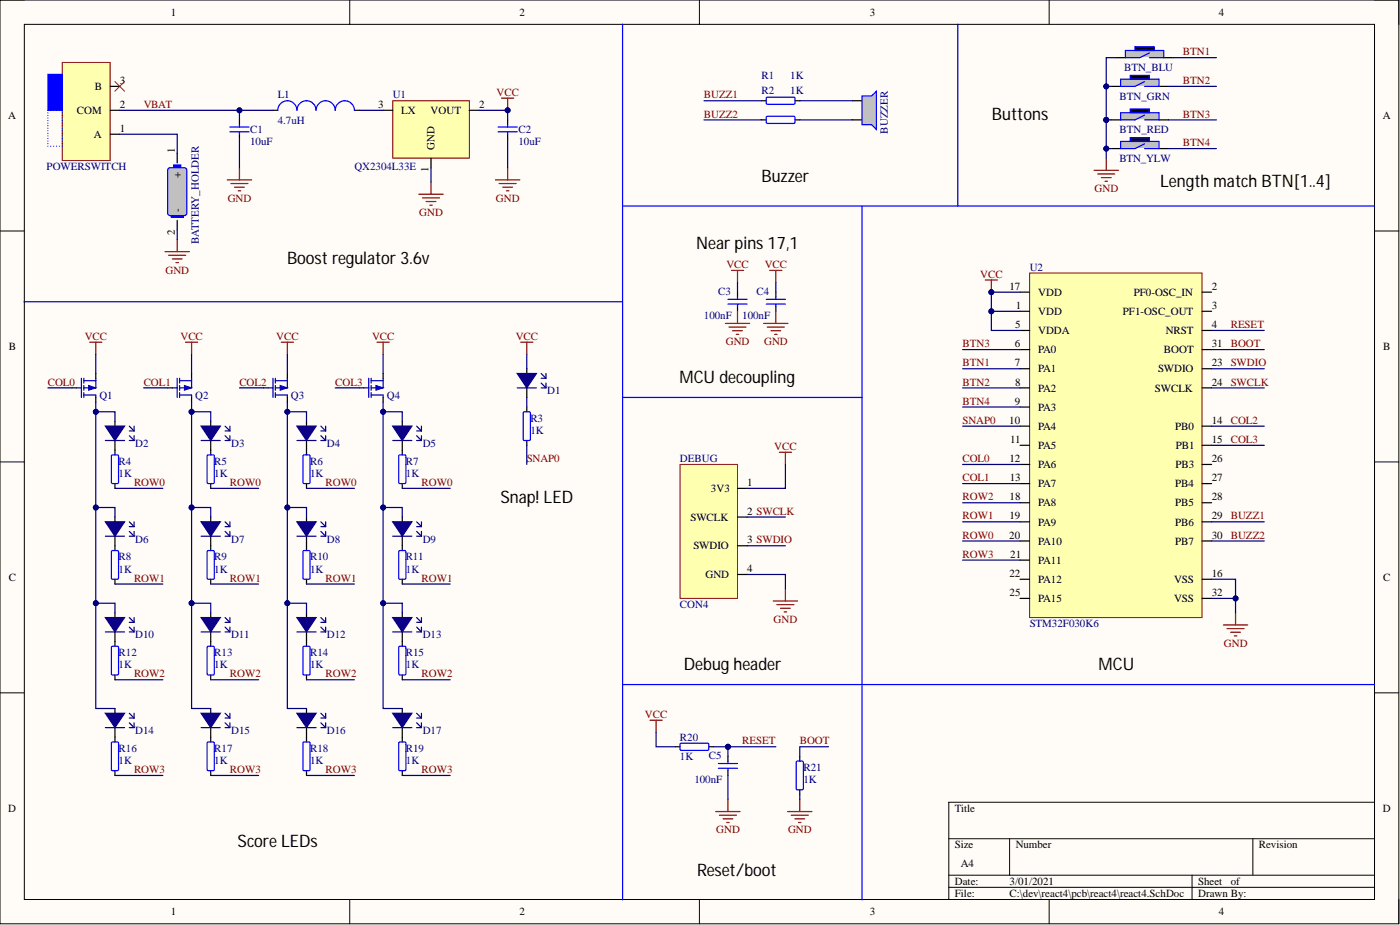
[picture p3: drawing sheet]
<svg xmlns="http://www.w3.org/2000/svg" width="292mm" height="193mm" viewBox="0 0 292 193" stroke-linecap="round" stroke-linejoin="round" font-family="sans-serif">
<defs><g id="words">
<g font-size="3.6">
<text x="207" y="25">Buttons</text>
<text x="158.9" y="38">Buzzer</text>
<text x="242" y="39">Length match BTN[1..4]</text>
<text x="145.3" y="52">Near pins 17,1</text>
<text x="59.9" y="55">Boost regulator 3.6v</text>
<text x="141.8" y="79.9">MCU decoupling</text>
<text x="104.4" y="104.9">Snap! LED</text>
<text x="142.7" y="139.9">Debug header</text>
<text x="229.2" y="139.9">MCU</text>
<text x="49.6" y="176.8">Score LEDs</text>
<text x="145.5" y="182.7">Reset/boot</text>
</g>
<g font-size="2.3">
<text x="35.6" y="3.3">1</text>
<text x="108.4" y="3.3">2</text>
<text x="181.5" y="3.3">3</text>
<text x="254.3" y="3.3">4</text>
<text x="25" y="17.5">3</text>
<text x="16" y="23.8">COM</text>
<text x="19.8" y="18.8">B</text>
<text x="25" y="22.5">2</text>
<text x="78.9" y="22.5">3</text>
<text x="83.7" y="23.8">LX</text>
<text x="89.8" y="23.8">VOUT</text>
<text x="100" y="22.5">2</text>
<text x="1.7" y="24.9">A</text>
<text x="19.6" y="28.8">A</text>
<text x="25" y="27.5">1</text>
<text x="288.5" y="24.9">A</text>
<text x="36.5" y="32" transform="rotate(-90 36.5 32)">1</text>
<text x="89.4" y="35.9" transform="rotate(-90 89.4 35.9)">1</text>
<text x="90.7" y="31.2" transform="rotate(-90 90.7 31.2)">GND</text>
<text x="37.7" y="37" transform="rotate(-90 37.7 37)">+</text>
<text x="37.7" y="44.2" transform="rotate(-90 37.7 44.2)">-</text>
<text x="36.5" y="49" transform="rotate(-90 36.5 49)">2</text>
<text x="210.6" y="60.4">17</text>
<text x="211.9" y="64.5">1</text>
<text x="216.6" y="65.7">VDD</text>
<text x="216.6" y="61.7">VDD</text>
<text x="234.3" y="65.7">PF1-OSC_OUT</text>
<text x="236.6" y="61.7">PF0-OSC_IN</text>
<text x="252.8" y="60.4">2</text>
<text x="252.8" y="64.5">3</text>
<text x="211.8" y="68.4">5</text>
<text x="216.6" y="69.7">VDDA</text>
<text x="243.2" y="69.7">NRST</text>
<text x="252.8" y="68.4">4</text>
<text x="1.8" y="73">B</text>
<text x="211.7" y="72.4">6</text>
<text x="211.7" y="76.4">7</text>
<text x="216.6" y="73.7">PA0</text>
<text x="216.6" y="77.7">PA1</text>
<text x="241.6" y="77.7">SWDIO</text>
<text x="242.8" y="73.7">BOOT</text>
<text x="252.8" y="76.4">23</text>
<text x="252.8" y="72.4">31</text>
<text x="288.6" y="73">B</text>
<text x="211.8" y="80.4">8</text>
<text x="216.6" y="81.7">PA2</text>
<text x="241" y="81.7">SWCLK</text>
<text x="252.8" y="80.4">24</text>
<text x="210.6" y="88.4">10</text>
<text x="211.7" y="84.4">9</text>
<text x="216.6" y="85.7">PA3</text>
<text x="216.6" y="89.7">PA4</text>
<text x="245.2" y="89.7">PB0</text>
<text x="252.8" y="88.4">14</text>
<text x="210.8" y="92.4">11</text>
<text x="216.6" y="93.7">PA5</text>
<text x="245.3" y="93.7">PB1</text>
<text x="252.8" y="92.4">15</text>
<text x="155.9" y="101.4">1</text>
<text x="210.6" y="96.4">12</text>
<text x="210.7" y="100.4">13</text>
<text x="216.6" y="97.7">PA6</text>
<text x="216.6" y="101.6">PA7</text>
<text x="245.2" y="101.6">PB4</text>
<text x="245.2" y="97.7">PB3</text>
<text x="252.8" y="96.4">26</text>
<text x="252.8" y="100.4">27</text>
<text x="148.3" y="102.7">3V3</text>
<text x="155.9" y="107.4">2 SWCLK</text>
<text x="210.6" y="104.4">18</text>
<text x="216.6" y="105.7">PA8</text>
<text x="245.2" y="105.7">PB5</text>
<text x="252.8" y="104.4">28</text>
<text x="144.1" y="108.6">SWCLK</text>
<text x="155.9" y="113.4">3 SWDIO</text>
<text x="210.6" y="112.4">20</text>
<text x="210.6" y="108.4">19</text>
<text x="216.6" y="109.6">PA9</text>
<text x="216.6" y="113.6">PA10</text>
<text x="245.2" y="109.6">PB6</text>
<text x="245.2" y="113.6">PB7</text>
<text x="252.8" y="108.4">29</text>
<text x="252.8" y="112.4">30</text>
<text x="144.7" y="114.6">SWDIO</text>
<text x="155.9" y="119.4">4</text>
<text x="210.8" y="116.4">21</text>
<text x="216.6" y="117.6">PA11</text>
<text x="1.8" y="121.2">C</text>
<text x="147.2" y="120.6">GND</text>
<text x="210.6" y="120.3">22</text>
<text x="210.6" y="124.3">25</text>
<text x="216.6" y="121.6">PA12</text>
<text x="216.6" y="125.6">PA15</text>
<text x="245" y="121.6">VSS</text>
<text x="245" y="125.6">VSS</text>
<text x="252.8" y="120.3">16</text>
<text x="252.8" y="124.3">32</text>
<text x="288.6" y="121.2">C</text>
<text x="1.7" y="169.4">D</text>
<text x="199.2" y="169.4">Title</text>
<text x="288.5" y="169.4">D</text>
<text x="199.2" y="177">Size</text>
<text x="211.9" y="177">Number</text>
<text x="262.7" y="177">Revision</text>
<text x="199.2" y="184.6">Date:</text>
<text x="200.5" y="180.8">A4</text>
<text x="210.6" y="184.6">3/01/2021</text>
<text x="250" y="184.6">Sheet</text>
<text x="256.8" y="184.6">of</text>
<text x="35.6" y="190.9">1</text>
<text x="108.4" y="190.9">2</text>
<text x="181.5" y="190.9">3</text>
<text x="199.2" y="187.1">File:</text>
<text x="210.6" y="187.1">C:\dev\react4\pcb\react4\react4.SchDoc</text>
<text x="250" y="187.1">Drawn By:</text>
<text x="254.3" y="190.9">4</text>
</g>
<g font-size="2.3" fill="#800000">
<text x="246.8" y="11.5">BTN1</text>
<text x="246.8" y="17.5">BTN2</text>
<text x="30" y="22.5">VBAT</text>
<text x="103.6" y="20">VCC</text>
<text x="146.9" y="20.5">BUZZ1</text>
<text x="146.9" y="24.5">BUZZ2</text>
<text x="246.8" y="24.5">BTN3</text>
<text x="246.8" y="30.5">BTN4</text>
<text x="228.4" y="40.1">GND</text>
<text x="47.5" y="42.1">GND</text>
<text x="87.5" y="45.1">GND</text>
<text x="103.5" y="42.1">GND</text>
<text x="34.5" y="57.1">GND</text>
<text x="151.6" y="55.9">VCC</text>
<text x="159.5" y="55.9">VCC</text>
<text x="204.5" y="57.9">VCC</text>
<text x="17.7" y="70.9">VCC</text>
<text x="37.6" y="70.9">VCC</text>
<text x="57.7" y="70.9">VCC</text>
<text x="77.6" y="70.9">VCC</text>
<text x="107.6" y="70.9">VCC</text>
<text x="256.8" y="68.4">RESET</text>
<text x="151.4" y="72.1">GND</text>
<text x="159.4" y="72.1">GND</text>
<text x="200.8" y="76.4">BTN1</text>
<text x="200.8" y="72.4">BTN3</text>
<text x="256.8" y="76.4">SWDIO</text>
<text x="256.8" y="72.4">BOOT</text>
<text x="10" y="80.4">COL0</text>
<text x="30" y="80.4">COL1</text>
<text x="50" y="80.4">COL2</text>
<text x="70" y="80.4">COL3</text>
<text x="200.8" y="80.4">BTN2</text>
<text x="256.8" y="80.4">SWCLK</text>
<text x="200.8" y="88.4">SNAP0</text>
<text x="200.8" y="84.4">BTN4</text>
<text x="256.8" y="88.4">COL2</text>
<text x="161.5" y="93.9">VCC</text>
<text x="256.8" y="92.4">COL3</text>
<text x="28" y="101.4">ROW0</text>
<text x="48" y="101.4">ROW0</text>
<text x="67.9" y="101.4">ROW0</text>
<text x="87.9" y="101.4">ROW0</text>
<text x="109.9" y="96.4">SNAP0</text>
<text x="200.8" y="96.4">COL0</text>
<text x="200.8" y="100.4">COL1</text>
<text x="200.8" y="104.4">ROW2</text>
<text x="200.8" y="108.4">ROW1</text>
<text x="200.8" y="112.4">ROW0</text>
<text x="256.8" y="108.4">BUZZ1</text>
<text x="256.8" y="112.4">BUZZ2</text>
<text x="200.8" y="116.4">ROW3</text>
<text x="28" y="121.3">ROW1</text>
<text x="48" y="121.3">ROW1</text>
<text x="67.9" y="121.3">ROW1</text>
<text x="87.9" y="121.3">ROW1</text>
<text x="161.4" y="130">GND</text>
<text x="255.4" y="134.9">GND</text>
<text x="28" y="141.3">ROW2</text>
<text x="48" y="141.3">ROW2</text>
<text x="67.9" y="141.3">ROW2</text>
<text x="87.9" y="141.3">ROW2</text>
<text x="134.6" y="149.7">VCC</text>
<text x="154.9" y="155.3">RESET</text>
<text x="166.9" y="155.3">BOOT</text>
<text x="28" y="161.3">ROW3</text>
<text x="48" y="161.3">ROW3</text>
<text x="67.9" y="161.3">ROW3</text>
<text x="87.9" y="161.3">ROW3</text>
<text x="149.4" y="173.9">GND</text>
<text x="164.4" y="173.9">GND</text>
</g>
<g font-size="2.3" fill="#000080">
<text x="158.9" y="16.5">R1</text>
<text x="164.9" y="16.5">1K</text>
<text x="234.5" y="14.8">BTN_BLU</text>
<text x="57.9" y="20.5">L1</text>
<text x="81.9" y="20.5">U1</text>
<text x="158.9" y="19.5">R2</text>
<text x="164.9" y="19.5">1K</text>
<text x="233.6" y="20.8">BTN_GRN</text>
<text x="52.2" y="27.8">C1</text>
<text x="57.9" y="25.8">4.7uH</text>
<text x="108.2" y="27.8">C2</text>
<text x="185.2" y="27.9" transform="rotate(-90 185.2 27.9)">BUZZER</text>
<text x="233.6" y="27.8">BTN_RED</text>
<text x="9.7" y="35.6">POWERSWITCH</text>
<text x="52.2" y="30.3">10uF</text>
<text x="73.9" y="35.5">QX2304L33E</text>
<text x="108.2" y="30.3">10uF</text>
<text x="233.6" y="33.8">BTN_YLW</text>
<text x="41.5" y="51" transform="rotate(-90 41.5 51)">BATTERY_HOLDER</text>
<text x="214.8" y="56.5">U2</text>
<text x="149.9" y="61.5">C3</text>
<text x="157.9" y="61.5">C4</text>
<text x="146.9" y="66.4">100nF</text>
<text x="154.9" y="66.4">100nF</text>
<text x="20.7" y="83.2">Q1</text>
<text x="40.7" y="83.2">Q2</text>
<text x="60.7" y="83.2">Q3</text>
<text x="80.7" y="83.2">Q4</text>
<text x="114.2" y="82.2">D1</text>
<text x="110.7" y="88">R3</text>
<text x="28.2" y="93.2">D2</text>
<text x="48.2" y="93.2">D3</text>
<text x="68.2" y="93.2">D4</text>
<text x="88.2" y="93.2">D5</text>
<text x="110.7" y="90.5">1K</text>
<text x="24.7" y="99.5">1K</text>
<text x="24.7" y="96.9">R4</text>
<text x="44.7" y="99.5">1K</text>
<text x="44.7" y="96.9">R5</text>
<text x="64.7" y="99.5">1K</text>
<text x="64.7" y="96.9">R6</text>
<text x="84.7" y="99.5">1K</text>
<text x="84.7" y="96.9">R7</text>
<text x="141.9" y="96.4">DEBUG</text>
<text x="28.2" y="113.2">D6</text>
<text x="48.2" y="113.2">D7</text>
<text x="68.2" y="113.2">D8</text>
<text x="88.2" y="113.2">D9</text>
<text x="24.7" y="119.4">1K</text>
<text x="24.7" y="116.9">R8</text>
<text x="44.7" y="119.4">1K</text>
<text x="44.7" y="116.9">R9</text>
<text x="64.7" y="119.4">1K</text>
<text x="64.7" y="116.9">R10</text>
<text x="84.7" y="119.4">1K</text>
<text x="84.7" y="116.9">R11</text>
<text x="141.9" y="126.9">CON4</text>
<text x="214.8" y="130.9">STM32F030K6</text>
<text x="24.7" y="136.9">R12</text>
<text x="28.2" y="133.1">D10</text>
<text x="44.7" y="136.9">R13</text>
<text x="48.2" y="133.1">D11</text>
<text x="64.7" y="136.9">R14</text>
<text x="68.2" y="133.1">D12</text>
<text x="84.7" y="136.9">R15</text>
<text x="88.2" y="133.1">D13</text>
<text x="24.7" y="139.4">1K</text>
<text x="44.7" y="139.4">1K</text>
<text x="64.7" y="139.4">1K</text>
<text x="84.7" y="139.4">1K</text>
<text x="28.2" y="153.1">D14</text>
<text x="48.2" y="153.1">D15</text>
<text x="68.2" y="153.1">D16</text>
<text x="88.2" y="153.1">D17</text>
<text x="141.9" y="154.5">R20</text>
<text x="24.7" y="159.4">1K</text>
<text x="24.7" y="156.8">R16</text>
<text x="44.7" y="159.4">1K</text>
<text x="44.7" y="156.8">R17</text>
<text x="64.7" y="159.4">1K</text>
<text x="64.7" y="156.8">R18</text>
<text x="84.7" y="159.4">1K</text>
<text x="84.7" y="156.8">R19</text>
<text x="141.9" y="158.6">1K</text>
<text x="147.9" y="158.3">C5</text>
<text x="167.6" y="160.8">R21</text>
<text x="144.9" y="163.3">100nF</text>
<text x="167.6" y="163.3">1K</text>
</g>
</g></defs>
<path d="M0 0h291.9v192.7h-291.9z" fill-rule="evenodd" fill="#fffcf8"/>
<path d="M0 0h291.9v192.7h-291.9z" fill="none" stroke="#000" stroke-width=".21"/>
<path d="M5.1 5.1h281.7v182.5h-281.7z" fill-rule="evenodd" fill="#fffcf8"/>
<g fill="none" stroke="#000" stroke-width=".21">
<path d="M0 0h5.1M5.1 5.1h281.7v182.5h-281.7zM73 0v5.1M145.9 0v5.1M218.9 0v5.1M286.8 0h5.1v5.1M0 48.2h5.1M286.8 48.2h5.1M0 96.4h5.1M286.8 96.4h5.1M0 144.5h5.1M286.8 144.5h5.1"/>
<path d="M198 175h88.8M210.6 175v7.6M261.4 175v7.6M286.8 167.4h-88.8v20.2M73 187.6v5.1M145.9 187.6v5.1M198 182.6h88.8M198 185.1h88.8M218.9 187.6v5.1M248.7 182.6v5M291.9 187.6v5.1"/>
</g>
<path d="M214.8 57h36v71.8h-36z" fill-rule="evenodd" fill="#ffffb0"/>
<path d="M214.8 57h36v71.8h-36z" fill="none" stroke="#800000" stroke-width=".21"/>
<g fill="none" stroke="#000" stroke-width=".25">
<path d="M212.8 64.9h2M212.8 61h2M212.8 68.9h2M212.8 72.9h2M212.8 76.9h2M250.8 64.9h2M250.8 61h2M250.8 68.9h2M250.8 72.9h2M250.8 76.9h2M212.8 80.9h2M212.8 84.9h2"/>
<path d="M212.8 88.9h2M212.8 92.9h2M212.8 96.9h2M250.8 80.9h2M250.8 88.9h2M250.8 92.9h2M250.8 96.9h2M212.8 100.9h2M212.8 104.9h2M212.8 108.9h2M212.8 112.9h2M212.8 116.9h2"/>
<path d="M250.8 100.9h2M250.8 104.9h2M250.8 108.9h2M250.8 112.9h2M212.8 120.8h2M212.8 124.8h2M250.8 120.8h2M250.8 124.8h2"/>
</g>
<path d="M81.9 21h16v12h-16z" fill-rule="evenodd" fill="#ffffb0"/>
<path d="M81.9 21h16v12h-16z" fill="none" stroke="#800000" stroke-width=".21"/>
<path d="M50 25v1M50 28v1M57 23h1M73.9 23h1M79.9 23h2M89.9 33v2M97.9 23h2M105.9 25v1M105.9 28v1" fill="none" stroke="#000" stroke-width=".25"/>
<g fill="none" stroke="#800000" stroke-width=".25">
<path d="M47.4 37.5h5.1M48.2 38.3h3.5M48.9 39h2.1M49.7 39.8h.5M50 35v2.5M89.9 38v2.5M103.4 37.5h5.1M104.1 38.3h3.6M104.6 20.5h2.6M104.9 39h2M105.7 39.8h.5M105.9 20.5v2.5"/>
<path d="M105.9 35v2.5M87.4 40.5h5.1M88.1 41.3h3.6M88.9 42h2M89.7 42.8h.5M255.2 130.4h5.1M256 131.1h3.6M256.8 131.9h2M257.5 132.7h.5M257.8 127.8v2.6"/>
</g>
<path d="M48 26.5h4M48 27.5h4M50 26v.5M50 27.5v.5M58 23a2 2 0 0 1 2-2 2 2 0 0 1 2 2 2 2 0 0 1 1.9-2 2 2 0 0 1 2 2 2 2 0 0 1 2-2 2 2 0 0 1 2 2 2 2 0 0 1 2-2 2 2 0 0 1 2 2M103.9 26.5h4M103.9 27.5h4M105.9 26v.5M105.9 27.5v.5" fill="none" stroke="#00f" stroke-width=".25"/>
<circle cx="105.9" cy="23" r=".51" fill="#000080"/>
<circle cx="105.9" cy="23" r=".51" fill="none" stroke="#000080" stroke-width=".21"/>
<path d="M22 111.9h4M27 108.9l1 1M27 109.9h1M28 108.9v1" fill="none" stroke="#0c0087" stroke-width=".25"/>
<path d="M24 107.9v1M24 111.9v2" fill="none" stroke="#000" stroke-width=".25"/>
<path d="M22 108.9h4l-2 3z" fill="#0c0087"/>
<path d="M112.9 77.9l1 1M112.9 78.9h1M113.9 77.9v1M107.9 80.9h4M22 108.9h4l-2 3zM27 110.9l1 1M27 111.9h1M28 110.9v1" fill="none" stroke="#0c0087" stroke-width=".25"/>
<path d="M109.9 76.9v1M109.9 80.9v2" fill="none" stroke="#000" stroke-width=".25"/>
<path d="M107.9 77.9h4l-2 3z" fill="#0c0087"/>
<path d="M107.9 77.9h4l-2 3zM112.9 79.9l1 1M113.9 79.9v1M112.9 80.9h1M81.9 151.8h4M86.9 148.8l1 1M86.9 149.8h1M87.9 148.8v1" fill="none" stroke="#0c0087" stroke-width=".25"/>
<path d="M83.9 147.8v1M83.9 151.8v2" fill="none" stroke="#000" stroke-width=".25"/>
<path d="M81.9 148.8h4l-2 3z" fill="#0c0087"/>
<path d="M42 91.9h4M47 88.9l1 1M47 89.9h1M48 88.9v1M81.9 148.8h4l-2 3zM86.9 150.8l1 1M86.9 151.8h1M87.9 150.8v1" fill="none" stroke="#0c0087" stroke-width=".25"/>
<path d="M44 87.9v1M44 91.9v2" fill="none" stroke="#000" stroke-width=".25"/>
<path d="M42 88.9h4l-2 3z" fill="#0c0087"/>
<path d="M42 88.9h4l-2 3zM47 90.9l1 1M47 91.9h1M48 90.9v1M62 91.9h3.9M66.9 88.9l1 1M66.9 89.9h1M67.9 88.9v1" fill="none" stroke="#0c0087" stroke-width=".25"/>
<path d="M63.9 87.9v1M63.9 91.9v2" fill="none" stroke="#000" stroke-width=".25"/>
<path d="M62 88.9h3.9l-2 3z" fill="#0c0087"/>
<path d="M62 88.9h3.9l-2 3zM66.9 90.9l1 1M66.9 91.9h1M67.9 90.9v1M42 111.9h4M47 108.9l1 1M47 109.9h1M48 108.9v1" fill="none" stroke="#0c0087" stroke-width=".25"/>
<path d="M44 107.9v1M44 111.9v2" fill="none" stroke="#000" stroke-width=".25"/>
<path d="M42 108.9h4l-2 3z" fill="#0c0087"/>
<path d="M42 108.9h4l-2 3zM47 110.9l1 1M47 111.9h1M48 110.9v1M62 111.9h3.9M66.9 108.9l1 1M66.9 109.9h1M67.9 108.9v1" fill="none" stroke="#0c0087" stroke-width=".25"/>
<path d="M63.9 107.9v1M63.9 111.9v2" fill="none" stroke="#000" stroke-width=".25"/>
<path d="M62 108.9h3.9l-2 3z" fill="#0c0087"/>
<path d="M62 108.9h3.9l-2 3zM66.9 110.9l1 1M66.9 111.9h1M67.9 110.9v1M22 151.8h4M27 148.8l1 1M27 149.8h1M28 148.8v1" fill="none" stroke="#0c0087" stroke-width=".25"/>
<path d="M24 147.8v1M24 151.8v2" fill="none" stroke="#000" stroke-width=".25"/>
<path d="M22 148.8h4l-2 3z" fill="#0c0087"/>
<path d="M62 131.8h3.9M66.9 128.8l1 1M66.9 129.8h1M67.9 128.8v1M22 148.8h4l-2 3zM27 150.8l1 1M27 151.8h1M28 150.8v1" fill="none" stroke="#0c0087" stroke-width=".25"/>
<path d="M63.9 127.8v1M63.9 131.8v2" fill="none" stroke="#000" stroke-width=".25"/>
<path d="M62 128.8h3.9l-2 3z" fill="#0c0087"/>
<path d="M62 128.8h3.9l-2 3zM66.9 130.8l1 1M66.9 131.8h1M67.9 130.8v1M42 151.8h4M47 148.8l1 1M47 149.8h1M48 148.8v1" fill="none" stroke="#0c0087" stroke-width=".25"/>
<path d="M44 147.8v1M44 151.8v2" fill="none" stroke="#000" stroke-width=".25"/>
<path d="M42 148.8h4l-2 3z" fill="#0c0087"/>
<path d="M42 131.8h4M47 128.8l1 1M47 129.8h1M48 128.8v1M42 148.8h4l-2 3zM47 150.8l1 1M47 151.8h1M48 150.8v1" fill="none" stroke="#0c0087" stroke-width=".25"/>
<path d="M44 127.8v1M44 131.8v2" fill="none" stroke="#000" stroke-width=".25"/>
<path d="M42 128.8h4l-2 3z" fill="#0c0087"/>
<path d="M22 131.8h4M27 128.8l1 1M27 129.8h1M28 128.8v1M42 128.8h4l-2 3zM47 130.8l1 1M47 131.8h1M48 130.8v1" fill="none" stroke="#0c0087" stroke-width=".25"/>
<path d="M24 127.8v1M24 131.8v2" fill="none" stroke="#000" stroke-width=".25"/>
<path d="M22 128.8h4l-2 3z" fill="#0c0087"/>
<path d="M22 128.8h4l-2 3zM27 130.8l1 1M27 131.8h1M28 130.8v1M62 151.8h3.9M66.9 148.8l1 1M66.9 149.8h1M67.9 148.8v1" fill="none" stroke="#0c0087" stroke-width=".25"/>
<path d="M63.9 147.8v1M63.9 151.8v2" fill="none" stroke="#000" stroke-width=".25"/>
<path d="M62 148.8h3.9l-2 3z" fill="#0c0087"/>
<path d="M22 91.9h4M27 88.9l1 1M27 89.9h1M28 88.9v1M62 148.8h3.9l-2 3zM66.9 150.8l1 1M66.9 151.8h1M67.9 150.8v1" fill="none" stroke="#0c0087" stroke-width=".25"/>
<path d="M24 87.9v1M24 91.9v2" fill="none" stroke="#000" stroke-width=".25"/>
<path d="M22 88.9h4l-2 3z" fill="#0c0087"/>
<path d="M22 88.9h4l-2 3zM27 90.9l1 1M27 91.9h1M28 90.9v1M81.9 111.9h4M86.9 108.9l1 1M86.9 109.9h1M87.9 108.9v1" fill="none" stroke="#0c0087" stroke-width=".25"/>
<path d="M83.9 107.9v1M83.9 111.9v2" fill="none" stroke="#000" stroke-width=".25"/>
<path d="M81.9 108.9h4l-2 3z" fill="#0c0087"/>
<path d="M81.9 91.9h4M86.9 88.9l1 1M86.9 89.9h1M87.9 88.9v1M81.9 108.9h4l-2 3zM86.9 110.9l1 1M86.9 111.9h1M87.9 110.9v1" fill="none" stroke="#0c0087" stroke-width=".25"/>
<path d="M83.9 87.9v1M83.9 91.9v2" fill="none" stroke="#000" stroke-width=".25"/>
<path d="M81.9 88.9h4l-2 3z" fill="#0c0087"/>
<path d="M81.9 88.9h4l-2 3zM86.9 90.9l1 1M86.9 91.9h1M87.9 90.9v1M81.9 131.8h4M86.9 128.8l1 1M86.9 129.8h1M87.9 128.8v1" fill="none" stroke="#0c0087" stroke-width=".25"/>
<path d="M83.9 127.8v1M83.9 131.8v2" fill="none" stroke="#000" stroke-width=".25"/>
<path d="M81.9 128.8h4l-2 3z" fill="#0c0087"/>
<path d="M81.9 128.8h4l-2 3zM86.9 130.8l1 1M86.9 131.8h1M87.9 130.8v1" fill="none" stroke="#0c0087" stroke-width=".25"/>
<path d="M38.7 71.4h2.5M40 71.4v2.5" fill="none" stroke="#800000" stroke-width=".25"/>
<g fill="none" stroke="#000" stroke-width=".25">
<path d="M24 93.9v1M44 93.9v1M63.9 93.9v1M83.9 93.9v1M24 100.9v1M24 113.9v1M44 100.9v1M44 113.9v1M63.9 100.9v1M63.9 113.9v1M83.9 100.9v1M83.9 113.9v1"/>
<path d="M24 120.8v1M24 133.8v1M44 120.8v1M44 133.8v1M63.9 120.8v1M63.9 133.8v1M83.9 120.8v1M83.9 133.8v1M24 140.8v1M24 153.8v1M44 140.8v1M44 153.8v1"/>
<path d="M63.9 140.8v1M63.9 153.8v1M83.9 140.8v1M83.9 153.8v1M24 160.8v1M44 160.8v1M63.9 160.8v1M83.9 160.8v1"/>
</g>
<g fill="none" stroke="#00f" stroke-width=".25">
<path d="M23.3 95l1.2-.1 .2 .2v5.5l-.2 .3h-1l-.3-.3zM43.3 95l1.2-.1 .2 .2v5.5l-.2 .3h-1l-.3-.3zM63.3 95l1.1-.1 .3 .2v5.5l-.3 .3h-1l-.2-.3zM83.3 95l1.1-.1 .3 .2v5.5l-.3 .3h-1l-.2-.3zM23.3 114.9h1.2l.2 .2v5.5l-.2 .2h-1l-.3-.2zM43.3 114.9h1.2l.2 .2v5.5l-.2 .2h-1l-.3-.2zM63.3 114.9h1.1l.3 .2v5.5l-.3 .2h-1l-.2-.2zM83.3 114.9h1.1l.3 .2v5.5l-.3 .2h-1l-.2-.2zM23.3 134.9l1.2-.1 .2 .3v5.5l-.2 .2h-1l-.3-.2zM43.3 134.9l1.2-.1 .2 .3v5.5l-.2 .2h-1l-.3-.2zM63.3 134.9l1.1-.1 .3 .3v5.5l-.3 .2h-1l-.2-.2zM83.3 134.9l1.1-.1 .3 .3v5.5l-.3 .2h-1l-.2-.2z"/>
<path d="M23.3 154.9l1.2-.1 .2 .2v5.5l-.2 .3h-1l-.3-.3zM43.3 154.9l1.2-.1 .2 .2v5.5l-.2 .3h-1l-.3-.3zM63.3 154.9l1.1-.1 .3 .2v5.5l-.3 .3h-1l-.2-.3zM83.3 154.9l1.1-.1 .3 .2v5.5l-.3 .3h-1l-.2-.3z"/>
</g>
<path d="M76.9 78.9v4M77.4 78.9v1M79.9 78.9v.5h-2.5M75.9 80.9h1M77.4 80.9h2.5M77.4 80.4v1M77.4 81.9v1M77.4 82.4h2.5v.5" fill="none" stroke="#0000bf" stroke-width=".25"/>
<path d="M78.4 80.4l1.5 .5-1.5 .5z" fill="#0000bf"/>
<path d="M78.4 80.4l1.5 .5-1.5 .5z" fill="none" stroke="#0000bf" stroke-width=".21"/>
<path d="M79.9 77.9v1M74.9 80.9h1M79.9 82.9v1" fill="none" stroke="#000" stroke-width=".25"/>
<path d="M57 78.9v4M57.5 78.9v1M60 78.9v.5h-2.5M79.9 79.4v1.5M56 80.9h1M57.5 80.9h2.5M57.5 80.4v1M57.5 81.9v1M57.5 82.4h2.5v.5" fill="none" stroke="#0000bf" stroke-width=".25"/>
<path d="M58.5 80.4l1.5 .5-1.5 .5z" fill="#0000bf"/>
<path d="M58.5 80.4l1.5 .5-1.5 .5z" fill="none" stroke="#0000bf" stroke-width=".21"/>
<path d="M60 77.9v1M55 80.9h1M60 82.9v1" fill="none" stroke="#000" stroke-width=".25"/>
<path d="M37 78.9v4M37.5 78.9v1M40 78.9v.5h-2.5M60 79.4v1.5M36 80.9h1M37.5 80.9h2.5M37.5 80.4v1M37.5 81.9v1M37.5 82.4h2.5v.5" fill="none" stroke="#0000bf" stroke-width=".25"/>
<path d="M38.5 80.4l1.5 .5-1.5 .5z" fill="#0000bf"/>
<path d="M38.5 80.4l1.5 .5-1.5 .5z" fill="none" stroke="#0000bf" stroke-width=".21"/>
<path d="M40 77.9v1M35 80.9h1M40 82.9v1" fill="none" stroke="#000" stroke-width=".25"/>
<path d="M17 78.9v4M17.5 78.9v1M20 78.9v.5h-2.5M40 79.4v1.5M16 80.9h1M17.5 80.9h2.5M17.5 80.4v1M17.5 81.9v1M17.5 82.4h2.5v.5" fill="none" stroke="#0000bf" stroke-width=".25"/>
<path d="M18.5 80.4l1.5 .5-1.5 .5z" fill="#0000bf"/>
<path d="M18.5 80.4l1.5 .5-1.5 .5z" fill="none" stroke="#0000bf" stroke-width=".21"/>
<path d="M20 77.9v1M15 80.9h1M20 82.9v1M109.9 84.9v1M109.9 91.9v1" fill="none" stroke="#000" stroke-width=".25"/>
<path d="M20 79.4v1.5" fill="none" stroke="#0000bf" stroke-width=".25"/>
<path d="M109.2 86l1.2-.1 .3 .3v5.4l-.3 .3h-1l-.2-.3z" fill="none" stroke="#00f" stroke-width=".25"/>
<path d="M108.6 71.4h2.6M109.9 71.4v2.5" fill="none" stroke="#800000" stroke-width=".25"/>
<path d="M13 13h10v20.5h-10z" fill-rule="evenodd" fill="#ffffb0"/>
<path d="M13 13h10v20.5h-10z" fill="none" stroke="#800000" stroke-width=".21"/>
<path d="M23 18h2M23 28h2M23 23h2" fill="none" stroke="#000" stroke-width=".25"/>
<path d="M10 15.5h3v7.5h-3z" fill-rule="evenodd" fill="#00f"/>
<g fill="none" stroke="#00f" stroke-width=".25">
<path d="M10 15.5h3v7.5h-3zM10 23h.1M10 23.5v.1M10 24.1h.1M10 24.6h.1M10 25.1v.1M10 25.7h.1M10 26.2h.1M10 26.8h.1M10 27.3h.1M10 27.8h.1M10 28.4h.1"/>
<path d="M10 28.9h.1M10 29.4h.1M10 30h.1M10 30.5h.1M10.6 23h.1M10.6 30.5h.1M11.2 23h.1M11.2 30.5h.1M11.8 23h.1M11.8 30.5h.1M12.4 23h.1M12.4 30.5h.1"/>
<path d="M13 23h.1M13 23.5h.1M13 24.1h.1M13 24.6h.1M13 25.1h.1M13 25.7h.1M13 26.2h.1M13 26.8h.1M13 27.3h.1M13 27.8h.1M13 28.4h.1M13 28.9h.1"/>
<path d="M13 29.4h.1M13 30h.1M13 30.5h.1"/>
</g>
<path d="M177.9 21h2M177.9 25h2" fill="none" stroke="#000" stroke-width=".25"/>
<path d="M179.9 20h2l1-1v8l-1-1h-2z" fill-rule="evenodd" fill="#c0c0c0"/>
<path d="M129.9 5v182.7M199.8 5v38M159.9 20.3h5.7l.3 .2v1l-.3 .3h-5.5l-.2-.3zM159.9 24.3h5.7l.3 .2v1l-.3 .3h-5.5l-.2-.3zM179.9 20h2l1-1v8l-1-1h-2zM129.9 43h156.9M5 62.9h124.9M129.9 142.8h156.9" fill="none" stroke="#00f" stroke-width=".25"/>
<path d="M158.9 21h1M158.9 25h1M165.9 21h1M165.9 25h1" fill="none" stroke="#000" stroke-width=".25"/>
<path d="M18.7 71.4h2.6M20 71.4v2.5M58.7 71.4h2.5M60 71.4v2.5M78.7 71.4h2.5M79.9 71.4v2.5" fill="none" stroke="#800000" stroke-width=".25"/>
<path d="M36.2 34.4h1.5v.5h-1.5z" fill-rule="evenodd" fill="#00f"/>
<path d="M36.2 34.4h1.5v.5h-1.5z" fill="none" stroke="#00f" stroke-width=".21"/>
<path d="M35.2 35.1l3.3-.1 .4 .2 .1 9.3-.3 .4-3.2 .1-.5-.3v-9.2z" fill="#c0c0c0"/>
<path d="M35.2 35.1l3.3-.1 .4 .2 .1 9.3-.3 .4-3.2 .1-.5-.3v-9.2zM35.7 45.2h2.5" fill="none" stroke="#00f" stroke-width=".25"/>
<path d="M35.7 45h2.5v.3h-2.5z" fill="none" stroke="#00f" stroke-width=".21"/>
<path d="M37 32v2M37 46v2" fill="none" stroke="#000" stroke-width=".25"/>
<path d="M34.4 52.5h5.1M35.2 53.3h3.5M36 54h2M36.7 54.8h.5M37 50v2.5" fill="none" stroke="#800000" stroke-width=".25"/>
<path d="M24 17l2 2M26 17l-2 2" fill="none" stroke="#f00" stroke-width=".21"/>
<path d="M234.8 10.5h8v1.5h-8z" fill="#c0c0c0"/>
<path d="M234.8 10.5h8v1.5h-8z" fill="none" stroke="#fff" stroke-width=".21"/>
<path d="M232.8 12h2M242.8 12h2" fill="none" stroke="#000" stroke-width=".25"/>
<path d="M236.8 9.7h4v.8h-4z" fill-rule="evenodd" fill="#000"/>
<path d="M236.8 9.7h4v.8h-4zM239.8 11l-2 1h-3v-1.5h8v1.5h-3" fill="none" stroke="#00f" stroke-width=".25"/>
<path d="M233.8 16.5h8v1.5h-8z" fill="#c0c0c0"/>
<path d="M233.8 16.5h8v1.5h-8z" fill="none" stroke="#fff" stroke-width=".21"/>
<path d="M231.8 18h2M241.8 18h2" fill="none" stroke="#000" stroke-width=".25"/>
<path d="M235.8 15.7h4v.8h-4z" fill-rule="evenodd" fill="#000"/>
<path d="M235.8 15.7h4v.8h-4zM238.8 17l-2 1h-3v-1.5h8v1.5h-3" fill="none" stroke="#00f" stroke-width=".25"/>
<path d="M233.8 23.5h8v1.5h-8z" fill="#c0c0c0"/>
<path d="M233.8 23.5h8v1.5h-8z" fill="none" stroke="#fff" stroke-width=".21"/>
<path d="M231.8 25h2M241.8 25h2" fill="none" stroke="#000" stroke-width=".25"/>
<path d="M235.8 22.7h4v.8h-4z" fill-rule="evenodd" fill="#000"/>
<path d="M235.8 22.7h4v.8h-4zM238.8 24l-2 1h-3v-1.5h8v1.5h-3" fill="none" stroke="#00f" stroke-width=".25"/>
<path d="M233.8 29.5h8v1.5h-8z" fill="#c0c0c0"/>
<path d="M233.8 29.5h8v1.5h-8z" fill="none" stroke="#fff" stroke-width=".21"/>
<path d="M231.8 31h2M241.8 31h2M153.9 61v.9M153.9 63.9v1M161.9 61v.9M161.9 63.9v1" fill="none" stroke="#000" stroke-width=".25"/>
<path d="M235.8 28.7h4v.8h-4z" fill-rule="evenodd" fill="#000"/>
<path d="M235.8 28.7h4v.8h-4zM238.8 30l-2 1h-3v-1.5h8v1.5h-3M151.9 62.4h4M151.9 63.4h4M153.9 61.9v.5M153.9 63.4v.5M159.9 62.4h4M159.9 63.4h4M161.9 61.9v.5M161.9 63.4v.5" fill="none" stroke="#00f" stroke-width=".25"/>
<g fill="none" stroke="#800000" stroke-width=".25">
<path d="M228.3 35.5h5M229 36.3h3.6M229.8 37.1h2M230.6 37.8h.5M230.8 33v2.5M152.6 56.4h2.5M153.9 56.4v2.6M205.6 58.4h2.5M206.8 58.4v2.6M151.3 67.5h5.1M152.1 68.2h3.6M152.9 69h2"/>
<path d="M153.6 69.8h.5M153.9 64.9v2.6M159.3 67.5h5.1M160.1 68.2h3.5M160.9 69h2M161.6 69.8h.5M161.9 64.9v2.6"/>
</g>
<circle cx="206.8" cy="61" r=".51" fill="#000080"/>
<circle cx="206.8" cy="61" r=".51" fill="none" stroke="#000080" stroke-width=".21"/>
<g fill="none" stroke="#800000" stroke-width=".25">
<path d="M160.6 56.4h2.5M161.9 56.4v2.6M135.6 150.3h2.6M136.9 150.3v2.5M149.3 169.3h5.1M150.1 170.1h3.6M150.9 170.8h2M151.6 171.6h.5M151.9 166.8v2.5M164.3 169.3h5.1M165.1 170.1h3.5M165.9 170.8h2"/>
<path d="M166.6 171.6h.5M166.9 166.8v2.5"/>
</g>
<path d="M140.9 155.8h1M147.9 155.8h1M151.9 157.8v1M151.9 160.8v1" fill="none" stroke="#000" stroke-width=".25"/>
<path d="M142 155.1l5.6-.1 .3 .3v1l-.3 .2h-5.5l-.2-.2zM149.9 159.3h4M151.9 158.8v.5M179.9 142.8v44.9M149.9 160.3h4M151.9 160.3v.5" fill="none" stroke="#00f" stroke-width=".25"/>
<path d="M141.9 96.9h12v27.9h-12z" fill-rule="evenodd" fill="#ffffb0"/>
<path d="M141.9 96.9h12v27.9h-12z" fill="none" stroke="#800000" stroke-width=".21"/>
<path d="M153.9 101.9h2M153.9 107.9h2M153.9 113.9h2M153.9 119.8h2M166.9 157.8v1M166.9 164.8v1" fill="none" stroke="#000" stroke-width=".25"/>
<path d="M179.9 43v99.8M129.9 82.9h50M166.2 158.9l1.2-.1 .2 .2v5.5l-.2 .3h-1l-.3-.3z" fill="none" stroke="#00f" stroke-width=".25"/>
<path d="M162.6 94.4h2.5M163.9 94.4v2.5M161.3 125.4h5.1M162.1 126.1h3.5M162.9 126.9h2M163.6 127.7h.5M163.9 122.8v2.6" fill="none" stroke="#800000" stroke-width=".25"/>
<path d="M10 80.9h5M20 83.9v63.9h4M155.9 119.8h8v3" fill="none" stroke="#000080" stroke-width=".25"/>
<circle cx="20" cy="85.9" r=".51" fill="#000080"/>
<circle cx="20" cy="85.9" r=".51" fill="none" stroke="#000080" stroke-width=".21"/>
<circle cx="20" cy="105.9" r=".51" fill="#000080"/>
<circle cx="20" cy="105.9" r=".51" fill="none" stroke="#000080" stroke-width=".21"/>
<circle cx="20" cy="125.8" r=".51" fill="#000080"/>
<circle cx="20" cy="125.8" r=".51" fill="none" stroke="#000080" stroke-width=".21"/>
<path d="M20 125.8h4v2" fill="none" stroke="#000080" stroke-width=".25"/>
<circle cx="20" cy="125.8" r=".51" fill="#000080"/>
<circle cx="20" cy="125.8" r=".51" fill="none" stroke="#000080" stroke-width=".21"/>
<path d="M20 105.9h4v2" fill="none" stroke="#000080" stroke-width=".25"/>
<circle cx="20" cy="105.9" r=".51" fill="#000080"/>
<circle cx="20" cy="105.9" r=".51" fill="none" stroke="#000080" stroke-width=".21"/>
<path d="M20 85.9h4v2" fill="none" stroke="#000080" stroke-width=".25"/>
<circle cx="20" cy="85.9" r=".51" fill="#000080"/>
<circle cx="20" cy="85.9" r=".51" fill="none" stroke="#000080" stroke-width=".21"/>
<path d="M25 28h12v4M25 23h25M24 101.9h10M24 121.8h10M24 141.8h10M24 161.8h10" fill="none" stroke="#000080" stroke-width=".25"/>
<circle cx="50" cy="23" r=".51" fill="#000080"/>
<circle cx="50" cy="23" r=".51" fill="none" stroke="#000080" stroke-width=".21"/>
<path d="M30 80.9h5M40 83.9v63.9h4" fill="none" stroke="#000080" stroke-width=".25"/>
<circle cx="40" cy="85.9" r=".51" fill="#000080"/>
<circle cx="40" cy="85.9" r=".51" fill="none" stroke="#000080" stroke-width=".21"/>
<circle cx="40" cy="105.9" r=".51" fill="#000080"/>
<circle cx="40" cy="105.9" r=".51" fill="none" stroke="#000080" stroke-width=".21"/>
<circle cx="40" cy="125.8" r=".51" fill="#000080"/>
<circle cx="40" cy="125.8" r=".51" fill="none" stroke="#000080" stroke-width=".21"/>
<path d="M40 125.8h4v2" fill="none" stroke="#000080" stroke-width=".25"/>
<circle cx="40" cy="125.8" r=".51" fill="#000080"/>
<circle cx="40" cy="125.8" r=".51" fill="none" stroke="#000080" stroke-width=".21"/>
<path d="M40 105.9h4v2" fill="none" stroke="#000080" stroke-width=".25"/>
<circle cx="40" cy="105.9" r=".51" fill="#000080"/>
<circle cx="40" cy="105.9" r=".51" fill="none" stroke="#000080" stroke-width=".21"/>
<path d="M40 85.9h4v2" fill="none" stroke="#000080" stroke-width=".25"/>
<circle cx="40" cy="85.9" r=".51" fill="#000080"/>
<circle cx="40" cy="85.9" r=".51" fill="none" stroke="#000080" stroke-width=".21"/>
<path d="M57 23h-7v2M50 80.9h5M44 101.9h10M44 121.8h10M44 141.8h10M44 161.8h10" fill="none" stroke="#000080" stroke-width=".25"/>
<circle cx="50" cy="23" r=".51" fill="#000080"/>
<circle cx="50" cy="23" r=".51" fill="none" stroke="#000080" stroke-width=".21"/>
<path d="M60 83.9v63.9h3.9" fill="none" stroke="#000080" stroke-width=".25"/>
<circle cx="60" cy="85.9" r=".51" fill="#000080"/>
<circle cx="60" cy="85.9" r=".51" fill="none" stroke="#000080" stroke-width=".21"/>
<circle cx="60" cy="105.9" r=".51" fill="#000080"/>
<circle cx="60" cy="105.9" r=".51" fill="none" stroke="#000080" stroke-width=".21"/>
<circle cx="60" cy="125.8" r=".51" fill="#000080"/>
<circle cx="60" cy="125.8" r=".51" fill="none" stroke="#000080" stroke-width=".21"/>
<path d="M60 125.8h3.9v2" fill="none" stroke="#000080" stroke-width=".25"/>
<circle cx="60" cy="125.8" r=".51" fill="#000080"/>
<circle cx="60" cy="125.8" r=".51" fill="none" stroke="#000080" stroke-width=".21"/>
<path d="M60 105.9h3.9v2" fill="none" stroke="#000080" stroke-width=".25"/>
<circle cx="60" cy="105.9" r=".51" fill="#000080"/>
<circle cx="60" cy="105.9" r=".51" fill="none" stroke="#000080" stroke-width=".21"/>
<path d="M60 85.9h3.9v2" fill="none" stroke="#000080" stroke-width=".25"/>
<circle cx="60" cy="85.9" r=".51" fill="#000080"/>
<circle cx="60" cy="85.9" r=".51" fill="none" stroke="#000080" stroke-width=".21"/>
<path d="M74.9 23h5M69.9 80.9h5M79.9 83.9v63.9h4M63.9 101.9h10M63.9 121.8h10M63.9 141.8h10M63.9 161.8h10" fill="none" stroke="#000080" stroke-width=".25"/>
<circle cx="79.9" cy="85.9" r=".51" fill="#000080"/>
<circle cx="79.9" cy="85.9" r=".51" fill="none" stroke="#000080" stroke-width=".21"/>
<circle cx="79.9" cy="105.9" r=".51" fill="#000080"/>
<circle cx="79.9" cy="105.9" r=".51" fill="none" stroke="#000080" stroke-width=".21"/>
<circle cx="79.9" cy="125.8" r=".51" fill="#000080"/>
<circle cx="79.9" cy="125.8" r=".51" fill="none" stroke="#000080" stroke-width=".21"/>
<path d="M79.9 125.8h4v2" fill="none" stroke="#000080" stroke-width=".25"/>
<circle cx="79.9" cy="125.8" r=".51" fill="#000080"/>
<circle cx="79.9" cy="125.8" r=".51" fill="none" stroke="#000080" stroke-width=".21"/>
<path d="M79.9 105.9h4v2" fill="none" stroke="#000080" stroke-width=".25"/>
<circle cx="79.9" cy="105.9" r=".51" fill="#000080"/>
<circle cx="79.9" cy="105.9" r=".51" fill="none" stroke="#000080" stroke-width=".21"/>
<path d="M79.9 85.9h4v2" fill="none" stroke="#000080" stroke-width=".25"/>
<circle cx="79.9" cy="85.9" r=".51" fill="#000080"/>
<circle cx="79.9" cy="85.9" r=".51" fill="none" stroke="#000080" stroke-width=".21"/>
<path d="M99.9 23h6v2M83.9 101.9h10M83.9 121.8h10M83.9 141.8h10M83.9 161.8h10" fill="none" stroke="#000080" stroke-width=".25"/>
<circle cx="105.9" cy="23" r=".51" fill="#000080"/>
<circle cx="105.9" cy="23" r=".51" fill="none" stroke="#000080" stroke-width=".21"/>
<path d="M146.9 25h12M146.9 21h12M136.9 152.8v3h4M148.9 155.8h3" fill="none" stroke="#000080" stroke-width=".25"/>
<circle cx="151.9" cy="155.8" r=".51" fill="#000080"/>
<circle cx="151.9" cy="155.8" r=".51" fill="none" stroke="#000080" stroke-width=".21"/>
<path d="M151.9 155.8h10" fill="none" stroke="#000080" stroke-width=".25"/>
<circle cx="151.9" cy="155.8" r=".51" fill="#000080"/>
<circle cx="151.9" cy="155.8" r=".51" fill="none" stroke="#000080" stroke-width=".21"/>
<g fill="none" stroke="#000080" stroke-width=".25">
<path d="M166.9 25h11M166.9 21h11M200.8 76.9h12M200.8 72.9h12M212.8 64.9h-6v4h6M163.9 96.9v5h-8M200.8 96.9h12M200.8 88.9h12M200.8 84.9h12M200.8 80.9h12M155.9 113.9h8M155.9 107.9h8"/>
<path d="M200.8 116.9h12M200.8 112.9h12M200.8 108.9h12M200.8 104.9h12M200.8 100.9h12M172.9 155.8h-6v2"/>
</g>
<circle cx="206.8" cy="64.9" r=".51" fill="#000080"/>
<circle cx="206.8" cy="64.9" r=".51" fill="none" stroke="#000080" stroke-width=".21"/>
<path d="M212.8 61h-6v3.9" fill="none" stroke="#000080" stroke-width=".25"/>
<circle cx="206.8" cy="64.9" r=".51" fill="#000080"/>
<circle cx="206.8" cy="64.9" r=".51" fill="none" stroke="#000080" stroke-width=".21"/>
<circle cx="206.8" cy="61" r=".51" fill="#000080"/>
<circle cx="206.8" cy="61" r=".51" fill="none" stroke="#000080" stroke-width=".21"/>
<path d="M230.8 31h1" fill="none" stroke="#000080" stroke-width=".25"/>
<circle cx="230.8" cy="31" r=".51" fill="#000080"/>
<circle cx="230.8" cy="31" r=".51" fill="none" stroke="#000080" stroke-width=".21"/>
<path d="M230.8 25h1" fill="none" stroke="#000080" stroke-width=".25"/>
<circle cx="230.8" cy="25" r=".51" fill="#000080"/>
<circle cx="230.8" cy="25" r=".51" fill="none" stroke="#000080" stroke-width=".21"/>
<path d="M230.8 18h1" fill="none" stroke="#000080" stroke-width=".25"/>
<circle cx="230.8" cy="18" r=".51" fill="#000080"/>
<circle cx="230.8" cy="18" r=".51" fill="none" stroke="#000080" stroke-width=".21"/>
<path d="M232.8 12h-2v13" fill="none" stroke="#000080" stroke-width=".25"/>
<circle cx="230.8" cy="18" r=".51" fill="#000080"/>
<circle cx="230.8" cy="18" r=".51" fill="none" stroke="#000080" stroke-width=".21"/>
<circle cx="230.8" cy="25" r=".51" fill="#000080"/>
<circle cx="230.8" cy="25" r=".51" fill="none" stroke="#000080" stroke-width=".21"/>
<path d="M243.8 18h10M244.8 12h9M243.8 31h10M243.8 25h10M252.8 124.8h5v3" fill="none" stroke="#000080" stroke-width=".25"/>
<circle cx="257.8" cy="124.8" r=".51" fill="#000080"/>
<circle cx="257.8" cy="124.8" r=".51" fill="none" stroke="#000080" stroke-width=".21"/>
<path d="M252.8 120.8h5v4" fill="none" stroke="#000080" stroke-width=".25"/>
<circle cx="257.8" cy="124.8" r=".51" fill="#000080"/>
<circle cx="257.8" cy="124.8" r=".51" fill="none" stroke="#000080" stroke-width=".21"/>
<g fill="none" stroke="#000080" stroke-width=".25">
<path d="M50 29v6M89.9 35v3M105.9 29v6M37 48v2M20 73.9v4M40 73.9v4M60 73.9v4M79.9 73.9v4M109.9 73.9v3M252.8 76.9h11M252.8 72.9h11M252.8 68.9h11"/>
<path d="M109.9 82.9v2M109.9 92.9v4M252.8 92.9h11M252.8 88.9h11M252.8 80.9h11M252.8 112.9h11M252.8 108.9h11M151.9 155.8v2M151.9 161.8v5"/>
</g>
<circle cx="151.9" cy="155.8" r=".51" fill="#000080"/>
<circle cx="151.9" cy="155.8" r=".51" fill="none" stroke="#000080" stroke-width=".21"/>
<path d="M230.8 25v8M153.9 59v2M161.9 59v2M166.9 165.8v1" fill="none" stroke="#000080" stroke-width=".25"/>
<circle cx="230.8" cy="25" r=".51" fill="#000080"/>
<circle cx="230.8" cy="25" r=".51" fill="none" stroke="#000080" stroke-width=".21"/>
<circle cx="230.8" cy="31" r=".51" fill="#000080"/>
<circle cx="230.8" cy="31" r=".51" fill="none" stroke="#000080" stroke-width=".21"/>
<use href="#words"/>
</svg>
